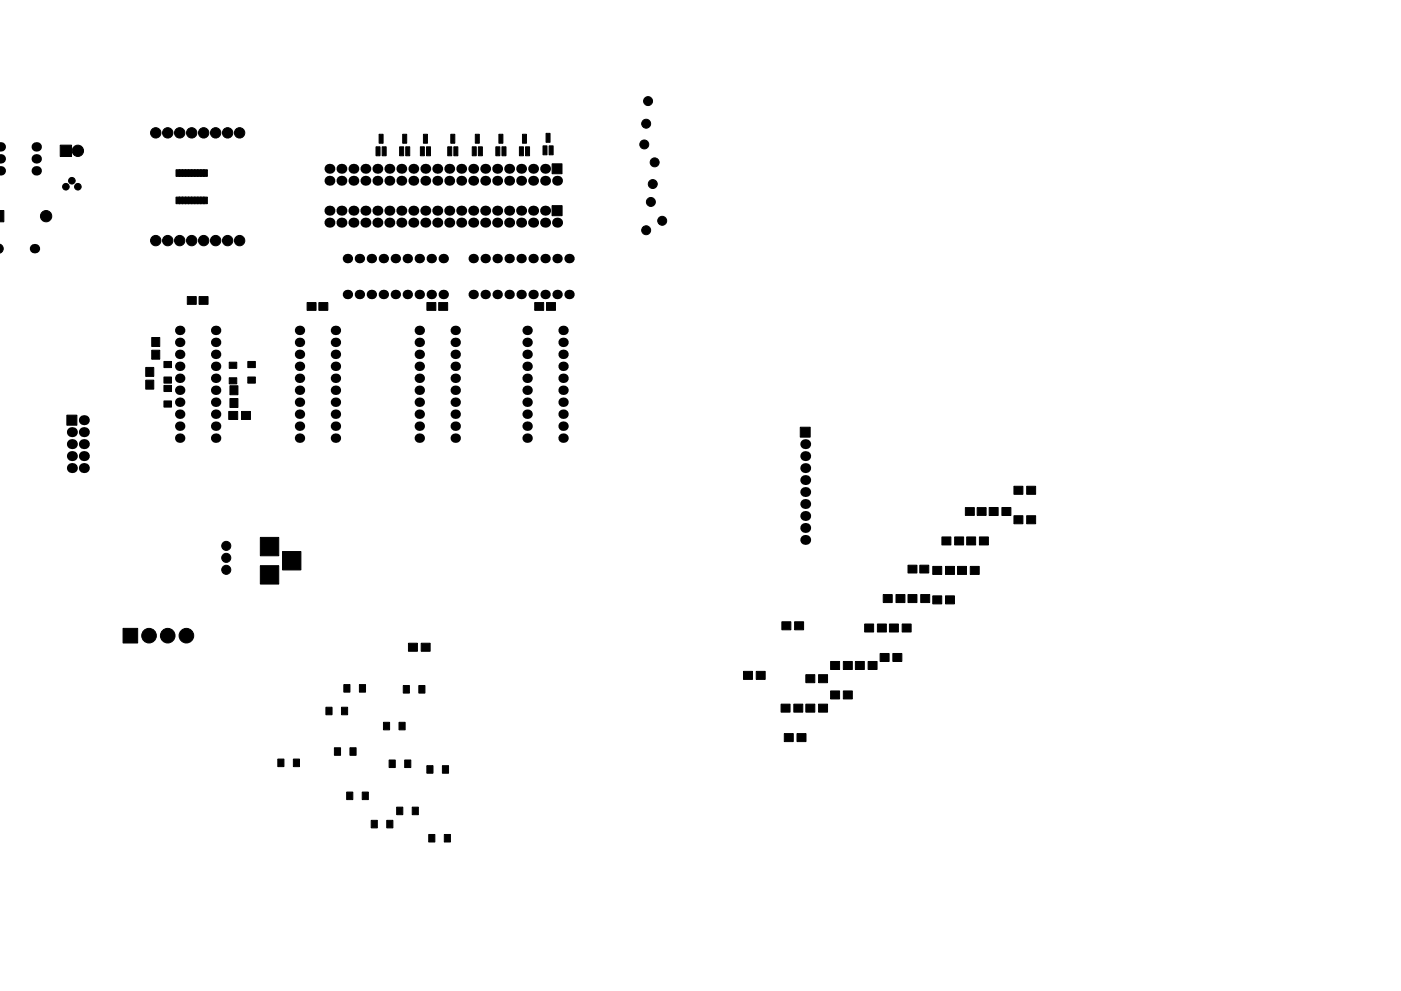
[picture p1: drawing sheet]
<svg xmlns="http://www.w3.org/2000/svg" width="297mm" height="210mm" viewBox="0 0 297 210" stroke-linecap="round" stroke-linejoin="round" font-family="sans-serif">
<g fill="#000" stroke="#000" stroke-width=".21">
<path d="M12.8 30.8h2.4v2.4h-2.4zM37.3 36h.8v1.4h-.8zM38 36h.8v1.4h-.8zM38.6 36h.8v1.4h-.8zM39.3 36h.8v1.4h-.8zM39.9 36h.8v1.4h-.8zM40.6 36h.8v1.4h-.8zM41.2 36h.8v1.4h-.8zM41.9 36h.8v1.4h-.8zM42.5 36h.8v1.4h-.8zM43.2 36h.8v1.4h-.8zM79.7 31.1h.9v1.9h-.9z"/>
<path d="M80.4 28.5h.8v1.9h-.8zM81 31.1h.9v1.9h-.9zM84.7 31.1h.9v1.9h-.9zM85.4 28.5h.8v1.9h-.8zM86 31.1h.9v1.9h-.9zM89.1 31.1h.9v1.9h-.9zM89.8 28.5h.8v1.9h-.8zM90.4 31.1h.9v1.9h-.9zM94.9 31.1h.9v1.9h-.9zM95.6 28.5h.8v1.9h-.8zM96.2 31.1h.9v1.9h-.9zM100.1 31.1h.9v1.9h-.9z"/>
<path d="M100.8 28.5h.8v1.9h-.8zM101.4 31.1h.9v1.9h-.9zM105.1 31.1h.9v1.9h-.9zM105.8 28.5h.8v1.9h-.8zM106.4 31.1h.9v1.9h-.9zM110.1 31.1h.9v1.9h-.9zM110.8 28.5h.8v1.9h-.8zM111.4 31.1h.9v1.9h-.9zM115.1 30.9h.9v1.9h-.9zM115.8 28.3h.8v1.9h-.8zM116.4 30.9h.9v1.9h-.9zM117.1 34.8h2.1v2.1h-2.1z"/>
<path d="M-.1 51.8a1.05 1.05 0 0 1 .8 1 1.05 1.05 0 0 1-.8 1zM-.1 44.7h.9v2.4h-.9zM37.3 41.8h.8v1.4h-.8zM38 41.8h.8v1.4h-.8zM38.6 41.8h.8v1.4h-.8zM39.3 41.8h.8v1.4h-.8zM39.9 41.8h.8v1.4h-.8zM40.6 41.8h.8v1.4h-.8zM41.2 41.8h.8v1.4h-.8zM41.9 41.8h.8v1.4h-.8zM42.5 41.8h.8v1.4h-.8zM43.2 41.8h.8v1.4h-.8z"/>
<path d="M117 43.6h2.2v2.2h-2.2zM30.9 78h1.7v1.9h-1.7zM32.2 71.6h1.7v1.9h-1.7zM32.2 74.3h1.7v1.9h-1.7zM34.8 76.7h1.6v1.3h-1.6zM39.7 62.9h1.9v1.7h-1.9zM42.2 62.9h1.9v1.7h-1.9zM48.6 76.8h1.6v1.3h-1.6zM52.5 76.7h1.6v1.3h-1.6zM52.5 80h1.6v1.3h-1.6zM65.1 64.2h1.9v1.6h-1.9zM67.6 64.2h1.9v1.6h-1.9z"/>
<path d="M90.5 64.2h1.9v1.6h-1.9zM93 64.2h1.9v1.6h-1.9zM113.4 64.2h1.9v1.6h-1.9zM115.9 64.2h1.9v1.6h-1.9zM14.2 88.1h2.1v2.1h-2.1zM30.9 80.7h1.7v1.9h-1.7zM34.8 80h1.6v1.3h-1.6zM34.8 85.1h1.6v1.3h-1.6zM34.8 81.8h1.6v1.3h-1.6zM48.5 87.3h1.9v1.7h-1.9zM48.6 80.1h1.6v1.3h-1.6zM48.7 84.5h1.7v1.9h-1.7z"/>
<path d="M48.7 81.8h1.7v1.9h-1.7zM51.2 87.3h1.9v1.7h-1.9zM169.7 90.6h2.1v2.1h-2.1zM55.2 114h3.9v3.9h-3.9zM199.7 113.9h1.9v1.7h-1.9zM202.4 113.9h1.9v1.7h-1.9zM204.7 107.7h1.9v1.6h-1.9zM205 113.9h1.9v1.7h-1.9zM207.2 107.7h1.9v1.6h-1.9zM207.7 113.9h1.9v1.7h-1.9zM209.7 107.7h1.9v1.7h-1.9zM212.4 107.7h1.9v1.7h-1.9z"/>
<path d="M215 109.4h1.9v1.7h-1.9zM215 103.2h1.9v1.7h-1.9zM217.7 109.4h1.9v1.7h-1.9zM217.7 103.2h1.9v1.7h-1.9zM26.1 133.3h3.1v3.1h-3.1zM55.2 120h3.9v3.9h-3.9zM59.9 117h3.9v3.9h-3.9zM86.6 136.5h1.9v1.7h-1.9zM89.3 136.5h1.9v1.7h-1.9zM165.8 131.9h1.9v1.7h-1.9zM168.5 131.9h1.9v1.7h-1.9zM183.3 132.4h1.9v1.7h-1.9z"/>
<path d="M186 132.4h1.9v1.7h-1.9zM187.3 126.1h1.9v1.7h-1.9zM188.6 132.4h1.9v1.7h-1.9zM190 126.1h1.9v1.7h-1.9zM191.3 132.4h1.9v1.7h-1.9zM192.5 119.9h1.9v1.7h-1.9zM192.5 126.1h1.9v1.7h-1.9zM195 119.9h1.9v1.7h-1.9zM195.2 126.1h1.9v1.7h-1.9zM197.8 126.4h1.9v1.7h-1.9zM197.8 120.2h1.9v1.7h-1.9zM200.5 126.4h1.9v1.7h-1.9z"/>
<path d="M200.5 120.2h1.9v1.7h-1.9zM203 120.2h1.9v1.7h-1.9zM205.7 120.2h1.9v1.7h-1.9zM69.1 150h1.3v1.6h-1.3zM72.4 150h1.3v1.6h-1.3zM72.9 145.2h1.3v1.6h-1.3zM76.2 145.2h1.3v1.6h-1.3zM81.3 153.2h1.3v1.6h-1.3zM84.6 153.2h1.3v1.6h-1.3zM85.5 145.4h1.3v1.6h-1.3zM88.8 145.4h1.3v1.6h-1.3zM157.6 142.4h1.9v1.7h-1.9z"/>
<path d="M160.3 142.4h1.9v1.7h-1.9zM165.6 149.4h1.9v1.7h-1.9zM166.3 155.6h1.9v1.7h-1.9zM168.3 149.4h1.9v1.7h-1.9zM169 155.6h1.9v1.7h-1.9zM170.9 143.1h1.9v1.7h-1.9zM170.9 149.4h1.9v1.7h-1.9zM173.6 143.1h1.9v1.7h-1.9zM173.6 149.4h1.9v1.7h-1.9zM176.1 140.3h1.9v1.7h-1.9zM176.1 146.6h1.9v1.7h-1.9zM178.8 140.3h1.9v1.7h-1.9z"/>
<path d="M178.8 146.6h1.9v1.7h-1.9zM181.4 140.3h1.9v1.7h-1.9zM184.1 140.3h1.9v1.7h-1.9zM186.6 138.6h1.9v1.7h-1.9zM189.3 138.6h1.9v1.7h-1.9zM58.9 161h1.3v1.6h-1.3zM62.2 161h1.3v1.6h-1.3zM70.9 158.6h1.3v1.6h-1.3zM73.5 168h1.3v1.6h-1.3zM74.2 158.6h1.3v1.6h-1.3zM76.8 168h1.3v1.6h-1.3zM78.7 174h1.3v1.6h-1.3z"/>
<path d="M82 174h1.3v1.6h-1.3zM82.5 161.2h1.3v1.6h-1.3zM84.1 171.2h1.3v1.6h-1.3zM85.8 161.2h1.3v1.6h-1.3zM87.4 171.2h1.3v1.6h-1.3zM90.5 162.4h1.3v1.6h-1.3zM90.9 177h1.3v1.6h-1.3zM93.8 162.4h1.3v1.6h-1.3zM94.2 177h1.3v1.6h-1.3z"/>
<circle cx="14" cy="39.6" r=".7"/>
<circle cx="15.2" cy="38.3" r=".7"/>
<circle cx="16.5" cy="39.6" r=".7"/>
<circle cx="16.5" cy="32" r="1.2"/>
<circle cx="33" cy="28.2" r="1.1"/>
<circle cx="35.6" cy="28.2" r="1.1"/>
<circle cx="38.1" cy="28.2" r="1.1"/>
<circle cx="40.6" cy="28.2" r="1.1"/>
<circle cx="43.2" cy="28.2" r="1.1"/>
<circle cx="45.7" cy="28.2" r="1.1"/>
<circle cx="48.3" cy="28.2" r="1.1"/>
<circle cx="50.8" cy="28.2" r="1.1"/>
<circle cx="136.6" cy="30.6" r=".95"/>
<circle cx="137" cy="26.2" r=".95"/>
<circle cx="137.4" cy="21.4" r=".95"/>
<circle cx="138.4" cy="39" r=".95"/>
<circle cx="138.8" cy="34.4" r=".95"/>
<circle cx="9.8" cy="45.9" r="1.2"/>
<circle cx="33" cy="51" r="1.1"/>
<circle cx="35.6" cy="51" r="1.1"/>
<circle cx="38.1" cy="51" r="1.1"/>
<circle cx="40.6" cy="51" r="1.1"/>
<circle cx="43.2" cy="51" r="1.1"/>
<circle cx="45.7" cy="51" r="1.1"/>
<circle cx="48.3" cy="51" r="1.1"/>
<circle cx="50.8" cy="51" r="1.1"/>
<circle cx="137" cy="48.8" r=".95"/>
<circle cx="138" cy="42.8" r=".95"/>
<circle cx="140.4" cy="46.8" r=".95"/>
<circle cx="48" cy="115.8" r=".96"/>
<circle cx="48" cy="118.4" r=".96"/>
<circle cx="31.6" cy="134.9" r="1.55"/>
<circle cx="35.6" cy="134.9" r="1.55"/>
<circle cx="39.5" cy="134.9" r="1.55"/>
<circle cx="48" cy="120.9" r=".96"/>
</g>
<g fill="#000">
<circle cx=".1" cy="33.7" r="1"/>
<circle cx=".1" cy="36.2" r="1"/>
<circle cx=".1" cy="31.2" r="1"/>
<circle cx="7.7" cy="31.2" r="1"/>
<circle cx="7.7" cy="33.7" r="1"/>
<circle cx="7.7" cy="36.2" r="1"/>
<circle cx="69.8" cy="35.8" r="1.05"/>
<circle cx="69.8" cy="38.3" r="1.05"/>
<circle cx="72.4" cy="35.8" r="1.05"/>
<circle cx="72.4" cy="38.3" r="1.05"/>
<circle cx="74.9" cy="35.8" r="1.05"/>
<circle cx="74.9" cy="38.3" r="1.05"/>
<circle cx="77.5" cy="35.8" r="1.05"/>
<circle cx="77.5" cy="38.3" r="1.05"/>
<circle cx="80" cy="38.3" r="1.05"/>
<circle cx="80" cy="35.8" r="1.05"/>
<circle cx="82.5" cy="38.3" r="1.05"/>
<circle cx="82.5" cy="35.8" r="1.05"/>
<circle cx="85.1" cy="35.8" r="1.05"/>
<circle cx="85.1" cy="38.3" r="1.05"/>
<circle cx="87.6" cy="35.8" r="1.05"/>
<circle cx="87.6" cy="38.3" r="1.05"/>
<circle cx="90.2" cy="35.8" r="1.05"/>
<circle cx="90.2" cy="38.3" r="1.05"/>
<circle cx="92.7" cy="35.8" r="1.05"/>
<circle cx="92.7" cy="38.3" r="1.05"/>
<circle cx="95.2" cy="38.3" r="1.05"/>
<circle cx="95.2" cy="35.8" r="1.05"/>
<circle cx="97.8" cy="38.3" r="1.05"/>
<circle cx="97.8" cy="35.8" r="1.05"/>
<circle cx="100.3" cy="35.8" r="1.05"/>
<circle cx="100.3" cy="38.3" r="1.05"/>
<circle cx="102.9" cy="38.3" r="1.05"/>
<circle cx="102.9" cy="35.8" r="1.05"/>
<circle cx="105.4" cy="35.8" r="1.05"/>
<circle cx="105.4" cy="38.3" r="1.05"/>
<circle cx="107.9" cy="35.8" r="1.05"/>
<circle cx="107.9" cy="38.3" r="1.05"/>
<circle cx="110.5" cy="35.8" r="1.05"/>
<circle cx="110.5" cy="38.3" r="1.05"/>
<circle cx="113" cy="35.8" r="1.05"/>
<circle cx="113" cy="38.3" r="1.05"/>
<circle cx="115.6" cy="35.8" r="1.05"/>
<circle cx="115.6" cy="38.3" r="1.05"/>
<circle cx="118.1" cy="38.3" r="1.05"/>
<circle cx="7.3" cy="52.8" r="1"/>
<circle cx="69.8" cy="47.2" r="1.06"/>
<circle cx="69.8" cy="44.7" r="1.06"/>
<circle cx="72.4" cy="44.7" r="1.06"/>
<circle cx="72.4" cy="47.2" r="1.06"/>
<circle cx="73.7" cy="54.9" r="1"/>
<circle cx="74.9" cy="47.2" r="1.06"/>
<circle cx="74.9" cy="44.7" r="1.06"/>
<circle cx="76.2" cy="54.9" r="1"/>
<circle cx="77.5" cy="44.7" r="1.06"/>
<circle cx="77.5" cy="47.2" r="1.06"/>
<circle cx="78.7" cy="54.9" r="1"/>
<circle cx="80" cy="44.7" r="1.06"/>
<circle cx="80" cy="47.2" r="1.06"/>
<circle cx="81.3" cy="54.9" r="1"/>
<circle cx="82.5" cy="47.2" r="1.06"/>
<circle cx="82.5" cy="44.7" r="1.06"/>
<circle cx="83.8" cy="54.9" r="1"/>
<circle cx="85.1" cy="44.7" r="1.06"/>
<circle cx="85.1" cy="47.2" r="1.06"/>
<circle cx="86.4" cy="54.9" r="1"/>
<circle cx="87.6" cy="44.7" r="1.06"/>
<circle cx="87.6" cy="47.2" r="1.06"/>
<circle cx="88.9" cy="54.9" r="1"/>
<circle cx="90.2" cy="44.7" r="1.06"/>
<circle cx="90.2" cy="47.2" r="1.06"/>
<circle cx="91.4" cy="54.9" r="1"/>
<circle cx="92.7" cy="47.2" r="1.06"/>
<circle cx="92.7" cy="44.7" r="1.06"/>
<circle cx="94" cy="54.9" r="1"/>
<circle cx="95.2" cy="47.2" r="1.06"/>
<circle cx="95.2" cy="44.7" r="1.06"/>
<circle cx="97.8" cy="44.7" r="1.06"/>
<circle cx="97.8" cy="47.2" r="1.06"/>
<circle cx="100.3" cy="47.2" r="1.06"/>
<circle cx="100.3" cy="44.7" r="1.06"/>
<circle cx="100.3" cy="54.9" r="1"/>
<circle cx="102.9" cy="54.9" r="1"/>
<circle cx="102.9" cy="44.7" r="1.06"/>
<circle cx="102.9" cy="47.2" r="1.06"/>
<circle cx="105.4" cy="47.2" r="1.06"/>
<circle cx="105.4" cy="54.9" r="1"/>
<circle cx="105.4" cy="44.7" r="1.06"/>
<circle cx="107.9" cy="54.9" r="1"/>
<circle cx="107.9" cy="47.2" r="1.06"/>
<circle cx="107.9" cy="44.7" r="1.06"/>
<circle cx="110.5" cy="47.2" r="1.06"/>
<circle cx="110.5" cy="44.7" r="1.06"/>
<circle cx="110.5" cy="54.9" r="1"/>
<circle cx="113" cy="47.2" r="1.06"/>
<circle cx="113" cy="54.9" r="1"/>
<circle cx="113" cy="44.7" r="1.06"/>
<circle cx="115.6" cy="54.9" r="1"/>
<circle cx="115.6" cy="44.7" r="1.06"/>
<circle cx="115.6" cy="47.2" r="1.06"/>
<circle cx="118.1" cy="47.2" r="1.06"/>
<circle cx="118.1" cy="54.9" r="1"/>
<circle cx="120.6" cy="54.9" r="1"/>
<circle cx="38.1" cy="72.6" r="1"/>
<circle cx="38.1" cy="75.2" r="1"/>
<circle cx="38.1" cy="77.7" r="1"/>
<circle cx="38.1" cy="70.1" r="1"/>
<circle cx="45.7" cy="75.2" r="1"/>
<circle cx="45.7" cy="70.1" r="1"/>
<circle cx="45.7" cy="72.6" r="1"/>
<circle cx="45.7" cy="77.7" r="1"/>
<circle cx="63.5" cy="75.2" r="1"/>
<circle cx="63.5" cy="72.6" r="1"/>
<circle cx="63.5" cy="77.7" r="1"/>
<circle cx="63.5" cy="70.1" r="1"/>
<circle cx="71.1" cy="77.7" r="1"/>
<circle cx="71.1" cy="75.2" r="1"/>
<circle cx="71.1" cy="72.6" r="1"/>
<circle cx="71.1" cy="70.1" r="1"/>
<circle cx="73.7" cy="62.5" r="1"/>
<circle cx="76.2" cy="62.5" r="1"/>
<circle cx="78.7" cy="62.5" r="1"/>
<circle cx="81.3" cy="62.5" r="1"/>
<circle cx="83.8" cy="62.5" r="1"/>
<circle cx="86.4" cy="62.5" r="1"/>
<circle cx="88.9" cy="72.6" r="1"/>
<circle cx="88.9" cy="77.7" r="1"/>
<circle cx="88.9" cy="70.1" r="1"/>
<circle cx="88.9" cy="75.2" r="1"/>
<circle cx="88.9" cy="62.5" r="1"/>
<circle cx="91.4" cy="62.5" r="1"/>
<circle cx="94" cy="62.5" r="1"/>
<circle cx="96.5" cy="75.2" r="1"/>
<circle cx="96.5" cy="72.6" r="1"/>
<circle cx="96.5" cy="70.1" r="1"/>
<circle cx="96.5" cy="77.7" r="1"/>
<circle cx="100.3" cy="62.5" r="1"/>
<circle cx="102.9" cy="62.5" r="1"/>
<circle cx="105.4" cy="62.5" r="1"/>
<circle cx="107.9" cy="62.5" r="1"/>
<circle cx="110.5" cy="62.5" r="1"/>
<circle cx="111.8" cy="77.7" r="1"/>
<circle cx="111.8" cy="70.1" r="1"/>
<circle cx="111.8" cy="72.6" r="1"/>
<circle cx="111.8" cy="75.2" r="1"/>
<circle cx="113" cy="62.5" r="1"/>
<circle cx="115.6" cy="62.5" r="1"/>
<circle cx="118.1" cy="62.5" r="1"/>
<circle cx="119.4" cy="77.7" r="1"/>
<circle cx="119.4" cy="72.6" r="1"/>
<circle cx="119.4" cy="70.1" r="1"/>
<circle cx="119.4" cy="75.2" r="1"/>
<circle cx="120.6" cy="62.5" r="1"/>
<circle cx="15.2" cy="99.3" r="1.06"/>
<circle cx="15.2" cy="91.7" r="1.06"/>
<circle cx="15.2" cy="96.8" r="1.06"/>
<circle cx="15.2" cy="94.2" r="1.06"/>
<circle cx="17.8" cy="91.7" r="1.06"/>
<circle cx="17.8" cy="96.8" r="1.06"/>
<circle cx="17.8" cy="94.2" r="1.06"/>
<circle cx="17.8" cy="99.3" r="1.06"/>
<circle cx="17.8" cy="89.1" r="1.06"/>
<circle cx="38.1" cy="87.9" r="1"/>
<circle cx="38.1" cy="80.3" r="1"/>
<circle cx="38.1" cy="85.3" r="1"/>
<circle cx="38.1" cy="90.4" r="1"/>
<circle cx="38.1" cy="82.8" r="1"/>
<circle cx="38.1" cy="93" r="1"/>
<circle cx="45.7" cy="87.9" r="1"/>
<circle cx="45.7" cy="85.3" r="1"/>
<circle cx="45.7" cy="80.3" r="1"/>
<circle cx="45.7" cy="82.8" r="1"/>
<circle cx="45.7" cy="93" r="1"/>
<circle cx="45.7" cy="90.4" r="1"/>
<circle cx="63.5" cy="87.9" r="1"/>
<circle cx="63.5" cy="85.3" r="1"/>
<circle cx="63.5" cy="90.4" r="1"/>
<circle cx="63.5" cy="80.3" r="1"/>
<circle cx="63.5" cy="82.8" r="1"/>
<circle cx="63.5" cy="93" r="1"/>
<circle cx="71.1" cy="87.9" r="1"/>
<circle cx="71.1" cy="80.3" r="1"/>
<circle cx="71.1" cy="90.4" r="1"/>
<circle cx="71.1" cy="85.3" r="1"/>
<circle cx="71.1" cy="82.8" r="1"/>
<circle cx="71.1" cy="93" r="1"/>
<circle cx="88.9" cy="85.3" r="1"/>
<circle cx="88.9" cy="80.3" r="1"/>
<circle cx="88.9" cy="87.9" r="1"/>
<circle cx="88.9" cy="93" r="1"/>
<circle cx="88.9" cy="82.8" r="1"/>
<circle cx="88.9" cy="90.4" r="1"/>
<circle cx="96.5" cy="87.9" r="1"/>
<circle cx="96.5" cy="85.3" r="1"/>
<circle cx="96.5" cy="80.3" r="1"/>
<circle cx="96.5" cy="90.4" r="1"/>
<circle cx="96.5" cy="82.8" r="1"/>
<circle cx="96.5" cy="93" r="1"/>
<circle cx="111.8" cy="87.9" r="1"/>
<circle cx="111.8" cy="93" r="1"/>
<circle cx="111.8" cy="80.3" r="1"/>
<circle cx="111.8" cy="82.8" r="1"/>
<circle cx="111.8" cy="90.4" r="1"/>
<circle cx="111.8" cy="85.3" r="1"/>
<circle cx="119.4" cy="87.9" r="1"/>
<circle cx="119.4" cy="90.4" r="1"/>
<circle cx="119.4" cy="80.3" r="1"/>
<circle cx="119.4" cy="93" r="1"/>
<circle cx="119.4" cy="85.3" r="1"/>
<circle cx="119.4" cy="82.8" r="1"/>
<circle cx="170.7" cy="94.2" r="1.05"/>
<circle cx="170.7" cy="99.3" r="1.05"/>
<circle cx="170.7" cy="96.8" r="1.05"/>
<circle cx="170.7" cy="101.9" r="1.05"/>
<circle cx="170.7" cy="104.4" r="1.05"/>
<circle cx="170.7" cy="106.9" r="1.05"/>
<circle cx="170.7" cy="114.6" r="1.05"/>
<circle cx="170.7" cy="109.5" r="1.05"/>
<circle cx="170.7" cy="112" r="1.05"/>
</g>
</svg>
